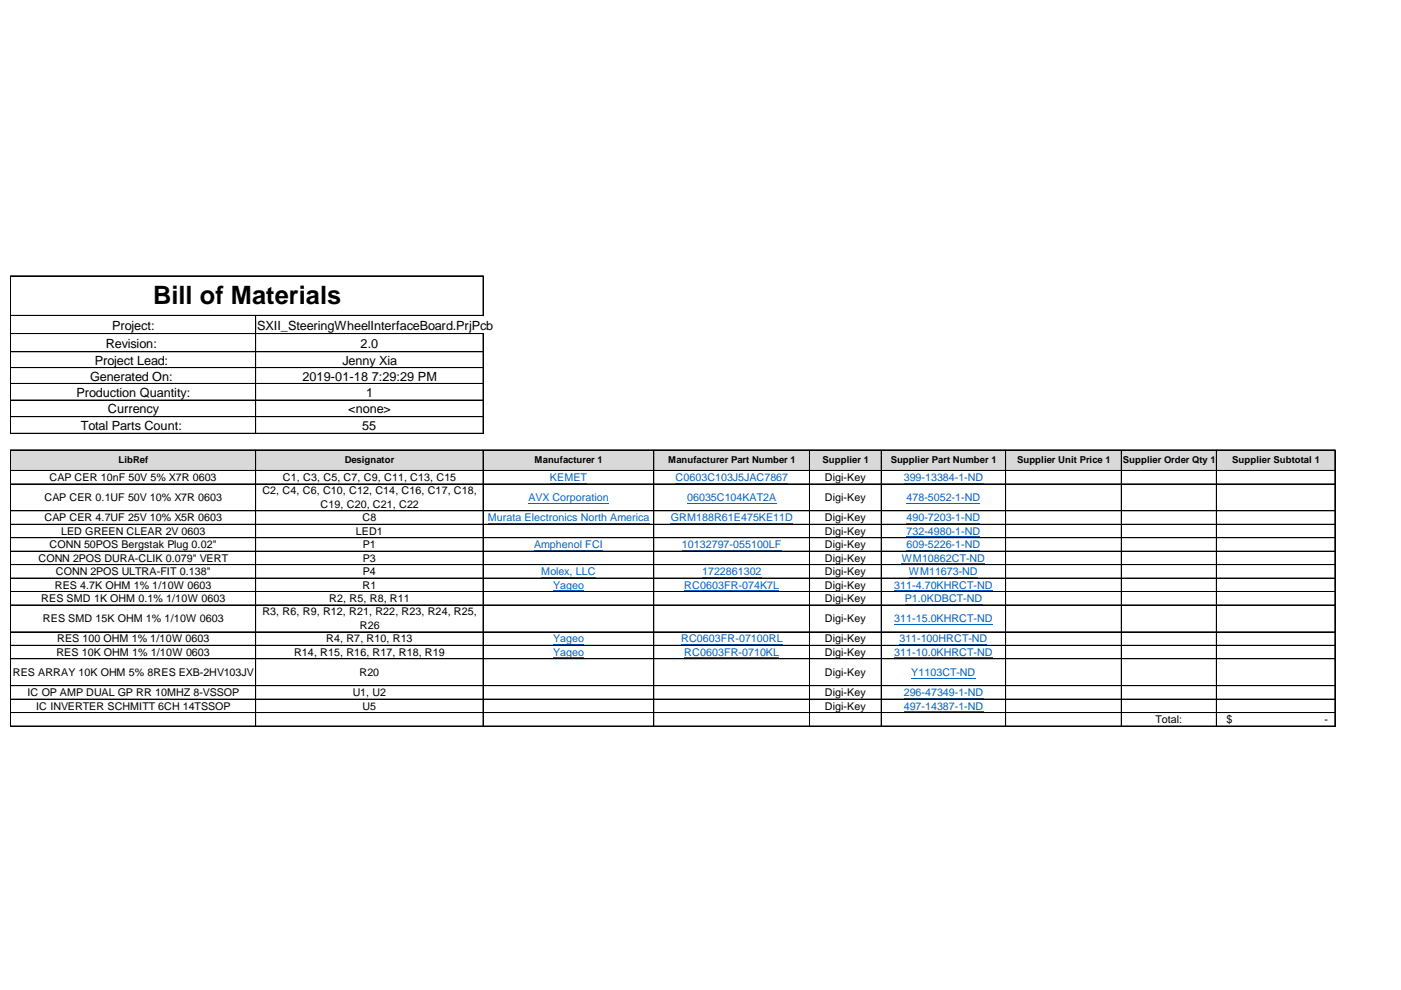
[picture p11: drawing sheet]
<svg xmlns="http://www.w3.org/2000/svg" width="297mm" height="210mm" viewBox="0 0 297 210" stroke-linecap="round" stroke-linejoin="round" font-family="sans-serif">
<defs><g id="words">
<text font-size="5.4" x="32.4" y="64.5">Bill of Materials</text>
<g font-size="2.7">
<text x="23.8" y="69.9">Project:</text>
<text x="52.3" y="69.9">M</text>
<text x="54.5" y="69.9">SXII_SteeringWheelInterfaceBoard.PrjPcb</text>
<text x="20.1" y="77.3">Project Lead:</text>
<text x="22.4" y="73.7">Revision:</text>
<text x="72.6" y="77.3">Jenny Xia</text>
<text x="76.5" y="73.7">2.0</text>
<text x="19.1" y="80.7">Generated On:</text>
<text x="64.1" y="80.7">2019-01-18 7:29:29 PM</text>
<text x="16.2" y="84.1">Production Quantity:</text>
<text x="22.9" y="87.7">Currency</text>
<text x="73.9" y="87.7">&lt;none&gt;</text>
<text x="77.6" y="84.1">1</text>
<text x="17.2" y="91.2">Total Parts Count:</text>
<text x="76.8" y="91.2">55</text>
</g>
<g font-size="2.3">
<text x="10.5" y="102">CAP CER 10nF 50V 5% X7R 0603</text>
<text x="60" y="102">C1, C3, C5, C7, C9, C11, C13, C15</text>
<text x="174.9" y="102">Digi-Key</text>
<text x="9.4" y="106.2">CAP CER 0.1UF 50V 10% X7R 0603</text>
<text x="55.6" y="104.8">C2, C4, C6, C10, C12, C14, C16, C17, C18,</text>
<text x="68" y="107.7">C19, C20, C21, C22</text>
<text x="174.9" y="106.2">Digi-Key</text>
<text x="9.4" y="110.5">CAP CER 4.7UF 25V 10% X5R 0603</text>
<text x="13" y="113.4">LED GREEN CLEAR 2V 0603</text>
<text x="75.4" y="113.4">LED1</text>
<text x="76.9" y="110.5">C8</text>
<text x="174.9" y="110.5">Digi-Key</text>
<text x="174.9" y="113.4">Digi-Key</text>
<text x="8.2" y="119.1">CONN 2POS DURA-CLIK 0.079&quot; VERT</text>
<text x="10.5" y="116.2">CONN 50POS Bergstak Plug 0.02&quot;</text>
<text x="77" y="116.2">P1</text>
<text x="77" y="119.1">P3</text>
<text x="174.9" y="116.2">Digi-Key</text>
<text x="174.9" y="119.1">Digi-Key</text>
<text x="11.6" y="124.8">RES 4.7K OHM 1% 1/10W 0603</text>
<text x="11.9" y="121.9">CONN 2POS ULTRA-FIT 0.138&quot;</text>
<text x="76.9" y="124.8">R1</text>
<text x="77" y="121.9">P4</text>
<text x="174.9" y="121.9">Digi-Key</text>
<text x="174.9" y="124.8">Digi-Key</text>
<text x="8.8" y="127.6">RES SMD 1K OHM 0.1% 1/10W 0603</text>
<text x="9.1" y="131.9">RES SMD 15K OHM 1% 1/10W 0603</text>
<text x="55.6" y="130.5">R3, R6, R9, R12, R21, R22, R23, R24, R25,</text>
<text x="69.8" y="127.6">R2, R5, R8, R11</text>
<text x="174.9" y="127.6">Digi-Key</text>
<text x="174.9" y="131.9">Digi-Key</text>
<text x="12.1" y="136.2">RES 100 OHM 1% 1/10W 0603</text>
<text x="69.1" y="136.2">R4, R7, R10, R13</text>
<text x="76.3" y="133.3">R26</text>
<text x="174.9" y="136.2">Digi-Key</text>
<text x="2.7" y="143.3">RES ARRAY 10K OHM 5% 8RES EXB-2HV103JV</text>
<text x="11.9" y="139">RES 10K OHM 1% 1/10W 0603</text>
<text x="62.3" y="139">R14, R15, R16, R17, R18, R19</text>
<text x="76.2" y="143.3">R20</text>
<text x="174.9" y="139">Digi-Key</text>
<text x="174.9" y="143.3">Digi-Key</text>
<text x="5.8" y="147.6">IC OP AMP DUAL GP RR 10MHZ 8-VSSOP</text>
<text x="74.8" y="147.6">U1, U2</text>
<text x="174.9" y="147.6">Digi-Key</text>
<text x="7.7" y="150.4">IC INVERTER SCHMITT 6CH 14TSSOP</text>
<text x="76.9" y="150.4">U5</text>
<text x="174.9" y="150.4">Digi-Key</text>
<text x="245" y="153.3">Total:</text>
<text x="260.1" y="153.3">$</text>
<text x="280.8" y="153.3">-</text>
</g>
<g font-size="2.3" fill="#0563c1">
<text x="116.6" y="102">KEMET</text>
<text x="143.2" y="102">C0603C103J5JAC7867</text>
<text x="191.6" y="102">399-13384-1-ND</text>
<text x="112.1" y="106.2">AVX Corporation</text>
<text x="145.7" y="106.2">06035C104KAT2A</text>
<text x="192.2" y="106.2">478-5052-1-ND</text>
<text x="103.4" y="110.5">Murata Electronics North America</text>
<text x="142.2" y="110.5">GRM188R61E475KE11D</text>
<text x="192.2" y="110.5">490-7203-1-ND</text>
<text x="192.2" y="113.4">732-4980-1-ND</text>
<text x="113.2" y="116.2">Amphenol FCI</text>
<text x="144.6" y="116.2">10132797-055100LF</text>
<text x="191.2" y="119.1">WM10862CT-ND</text>
<text x="192.2" y="116.2">609-5226-1-ND</text>
<text x="114.8" y="121.9">Molex, LLC</text>
<text x="117.3" y="124.8">Yageo</text>
<text x="145.1" y="124.8">RC0603FR-074K7L</text>
<text x="148.9" y="121.9">1722861302</text>
<text x="189.6" y="124.8">311-4.70KHRCT-ND</text>
<text x="192.7" y="121.9">WM11673-ND</text>
<text x="189.6" y="131.9">311-15.0KHRCT-ND</text>
<text x="191.9" y="127.6">P1.0KDBCT-ND</text>
<text x="117.3" y="136.2">Yageo</text>
<text x="144.4" y="136.2">RC0603FR-07100RL</text>
<text x="190.7" y="136.2">311-100HRCT-ND</text>
<text x="117.3" y="139">Yageo</text>
<text x="145.1" y="139">RC0603FR-0710KL</text>
<text x="189.6" y="139">311-10.0KHRCT-ND</text>
<text x="193.2" y="143.3">Y1103CT-ND</text>
<text x="191.6" y="147.6">296-47349-1-ND</text>
<text x="191.6" y="150.4">497-14387-1-ND</text>
</g>
<g font-size="2">
<text x="25.1" y="98.2">LibRef</text>
<text x="73.1" y="98.2">Designator</text>
<text x="113.3" y="98.2">Manufacturer 1</text>
<text x="141.6" y="98.2">Manufacturer Part Number 1</text>
<text x="174.4" y="98.2">Supplier 1</text>
<text x="188.8" y="98.2">Supplier Part Number 1</text>
<text x="215.6" y="98.2">Supplier Unit Price 1</text>
<text x="238.1" y="98.2">Supplier Order Qty 1</text>
<text x="261.3" y="98.2">Supplier Subtotal 1</text>
</g>
</g></defs>
<path d="M2.2 95.4h280.9v4.4h-280.9z" fill="#d9d9d9"/>
<g fill="none" stroke="#0563c1" stroke-width=".21">
<path d="M103.4 111h34.3M112.1 106.7h16.9M113.2 116.7h14.7M116.6 102.4h7.8M142.2 111h25.9M143.2 102.4h23.9M144.6 116.7h21.1M145.7 106.7h18.9M191.2 119.5h17.6M191.6 102.4h16.9M192.2 106.7h15.6M192.2 111h15.6"/>
<path d="M192.2 113.8h15.6M192.2 116.7h15.6M114.8 122.4h11.5M117.3 125.2h6.5M117.3 136.7h6.5M117.3 139.5h6.5M144.4 136.7h21.5M145.1 125.2h20.1M145.1 139.5h20.1M148.9 122.4h12.6M189.6 125.2h20.8M189.6 132.4h20.8"/>
<path d="M189.6 139.5h20.8M190.7 136.7h18.6M191.9 128.1h16.3M192.7 122.4h14.6M191.6 148.1h16.9M191.6 150.9h16.9M193.2 143.8h13.6"/>
</g>
<g fill="none" stroke="#000" stroke-width=".21">
<path d="M2.2 58.5v33.4M2.3 58.5h100.2M102.4 58.6v8.4M102.5 58.6v8.4M2.3 66.9h100.2M2.3 70.7h100.2M2.3 70.8h100.2M2.3 74.6h100.2M2.3 77.9h100.2M2.3 78h100.2M54.2 67v24.9M102.4 70.8v21.1"/>
<path d="M102.5 70.8v21.1M2.2 95.4v58.6M2.3 81.3h100.2M2.3 84.8h100.2M2.3 84.9h100.2M2.3 88.3h100.2M2.3 91.9h100.2M2.3 95.4h280.8M2.3 99.7h280.8M2.3 99.8h280.8M54.2 95.5v58.5M102.4 95.5v58.5"/>
<path d="M102.5 95.5v58.5M138.6 95.5v58.5M138.7 95.5v58.5M171.6 95.5v58.5M171.7 95.5v58.5M186.8 95.5v58.5M186.9 95.5v58.5M213.2 95.5v58.5M237.7 95.5v58.5M237.8 95.5v58.5M257.9 95.5v58.5M283 95.5v58.5"/>
<path d="M2.3 102.6h280.8M2.3 108.3h280.8M2.3 111.2h280.8M2.3 114h280.8M2.3 116.9h280.8M2.3 119.7h280.8M2.3 119.8h280.8M2.3 122.6h280.8M2.3 125.4h280.8M2.3 125.5h280.8M2.3 128.3h280.8M2.3 134h280.8"/>
<path d="M2.3 136.8h280.8M2.3 136.9h280.8M2.3 139.7h280.8M2.3 145.4h280.8M2.3 148.2h280.8M2.3 148.3h280.8M2.3 151.1h280.8M2.3 153.9h280.8M2.3 154h280.8"/>
</g>
<use href="#words"/>
</svg>
